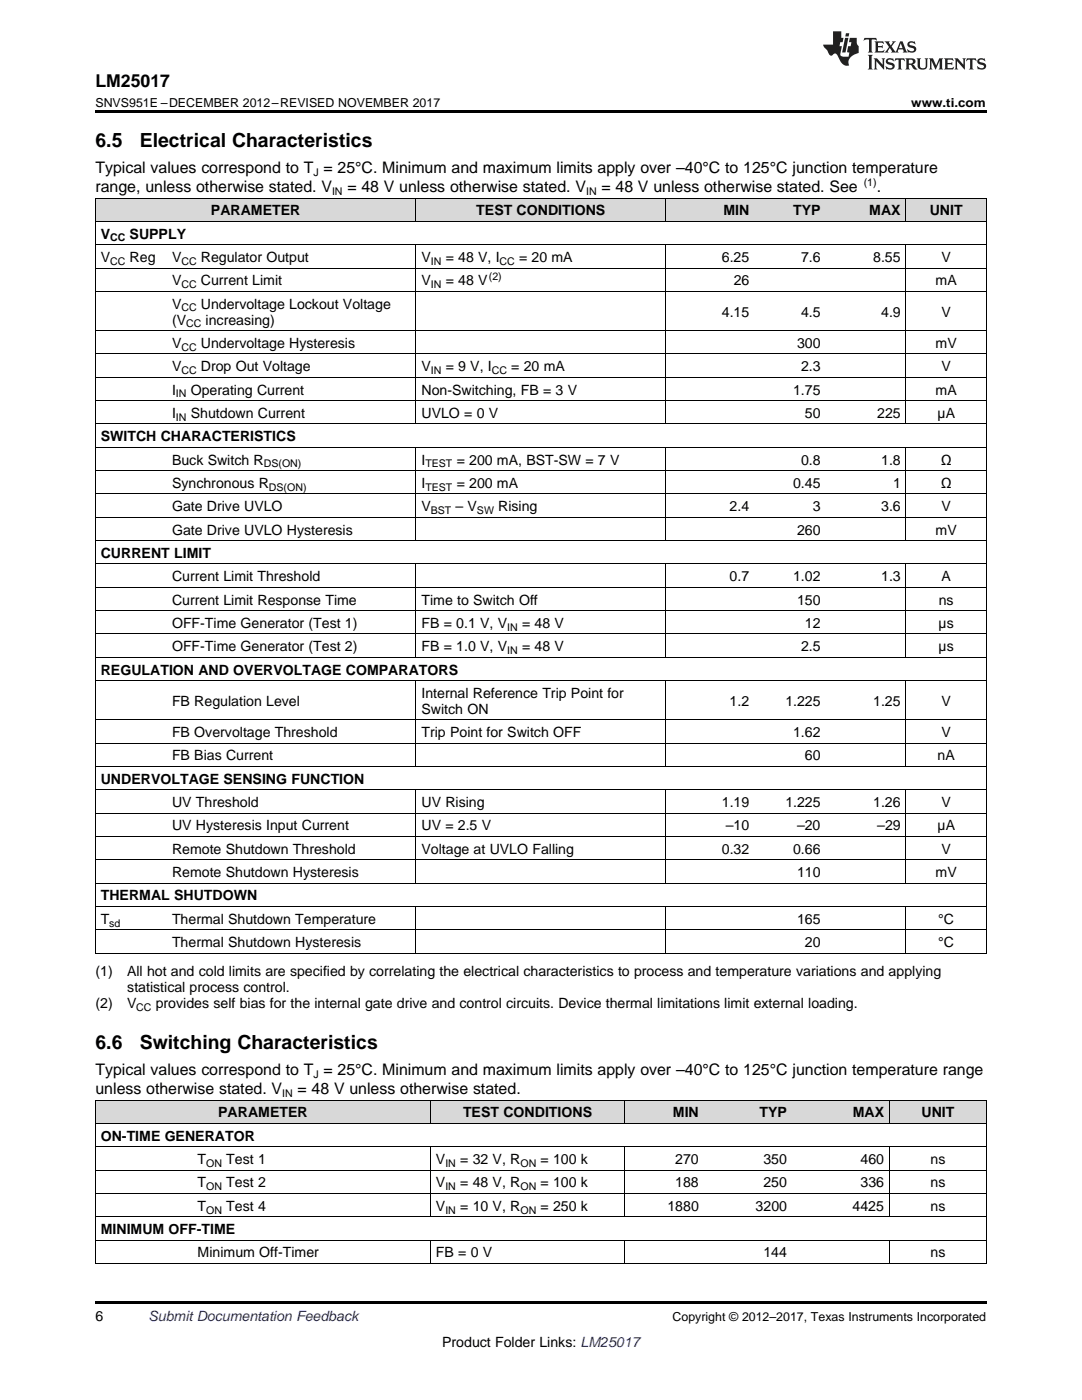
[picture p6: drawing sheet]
<svg xmlns="http://www.w3.org/2000/svg" width="216mm" height="279mm" viewBox="0 0 216 279" stroke-linecap="round" stroke-linejoin="round" font-family="sans-serif">
<defs><g id="words">
<g font-size="3.9">
<text x="19" y="29.3">6.5</text>
<text x="27.9" y="29.3">Electrical Characteristics</text>
<text x="19" y="209.3">6.6</text>
<text x="27.9" y="209.3">Switching Characteristics</text>
</g>
<text font-size="3.5" x="19" y="17.3">LM25017</text>
<g font-size="3.2">
<text x="19" y="34.4">Typical values correspond to T = 25°C. Minimum and maximum limits apply over –40°C to 125°C junction temperature</text>
<text x="19" y="38.3">range, unless otherwise stated. V</text>
<text x="69.3" y="38.3">= 48 V unless otherwise stated. V</text>
<text x="120" y="38.3">= 48 V unless otherwise stated. See</text>
<text x="174.9" y="38.3">.</text>
<text x="19" y="214.5">Typical values correspond to T = 25°C. Minimum and maximum limits apply over –40°C to 125°C junction temperature range</text>
<text x="19" y="218.3">unless otherwise stated. V</text>
<text x="59.4" y="218.3">= 48 V unless otherwise stated.</text>
</g>
<g font-size="2.8">
<text x="20.1" y="47.6">V</text>
<text x="25.9" y="47.6">SUPPLY</text>
<text x="42.1" y="43">PARAMETER</text>
<text x="95" y="43">TEST CONDITIONS</text>
<text x="144.4" y="43">MIN</text>
<text x="158.3" y="43">TYP</text>
<text x="173.5" y="43">MAX</text>
<text x="185.5" y="43">UNIT</text>
<text x="20.1" y="52.3">V</text>
<text x="25.9" y="52.3">Reg</text>
<text x="34.3" y="52.3">V</text>
<text x="40.1" y="52.3">Regulator Output</text>
<text x="84.1" y="52.3">V</text>
<text x="88.9" y="52.3">= 48 V, I</text>
<text x="103.6" y="52.3">= 20 mA</text>
<text x="144" y="52.3">6.25</text>
<text x="159.8" y="52.3">7.6</text>
<text x="174.2" y="52.3">8.55</text>
<text x="187.9" y="52.3">V</text>
<text x="34.3" y="56.9">V</text>
<text x="40.1" y="56.9">Current Limit</text>
<text x="84.1" y="56.9">V</text>
<text x="88.9" y="56.9">= 48 V</text>
<text x="146.4" y="56.9">26</text>
<text x="186.7" y="56.9">mA</text>
<text x="34.3" y="61.6">V</text>
<text x="34.3" y="64.8">(V</text>
<text x="40.1" y="61.6">Undervoltage Lockout Voltage</text>
<text x="41" y="64.8">increasing)</text>
<text x="144" y="63.2">4.15</text>
<text x="159.8" y="63.2">4.5</text>
<text x="175.8" y="63.2">4.9</text>
<text x="187.9" y="63.2">V</text>
<text x="34.3" y="69.4">V</text>
<text x="40.1" y="69.4">Undervoltage Hysteresis</text>
<text x="159" y="69.4">300</text>
<text x="186.7" y="69.4">mV</text>
<text x="34.3" y="74.1">V</text>
<text x="40.1" y="74.1">Drop Out Voltage</text>
<text x="84.1" y="74.1">V</text>
<text x="88.9" y="74.1">= 9 V, I</text>
<text x="102" y="74.1">= 20 mA</text>
<text x="159.8" y="74.1">2.3</text>
<text x="187.9" y="74.1">V</text>
<text x="34.3" y="78.7">I</text>
<text x="34.3" y="83.4">I</text>
<text x="38.1" y="78.7">Operating Current</text>
<text x="38.1" y="83.4">Shutdown Current</text>
<text x="84.1" y="78.7">Non-Switching, FB = 3 V</text>
<text x="84.1" y="83.4">UVLO = 0 V</text>
<text x="158.3" y="78.7">1.75</text>
<text x="160.6" y="83.4">50</text>
<text x="175" y="83.4">225</text>
<text x="186.7" y="78.7">mA</text>
<text x="187.1" y="83.4">µA</text>
<text x="20.1" y="88.1">SWITCH CHARACTERISTICS</text>
<text x="34.3" y="92.7">Buck Switch R</text>
<text x="84.1" y="92.7">I</text>
<text x="91.1" y="92.7">= 200 mA, BST-SW = 7 V</text>
<text x="159.8" y="92.7">0.8</text>
<text x="175.8" y="92.7">1.8</text>
<text x="187.7" y="92.7">Ω</text>
<text x="34.3" y="97.4">Synchronous R</text>
<text x="84.1" y="97.4">I</text>
<text x="91.1" y="97.4">= 200 mA</text>
<text x="158.3" y="97.4">0.45</text>
<text x="178.2" y="97.4">1</text>
<text x="187.7" y="97.4">Ω</text>
<text x="34.3" y="102">Gate Drive UVLO</text>
<text x="34.3" y="106.7">Gate Drive UVLO Hysteresis</text>
<text x="84.1" y="102">V</text>
<text x="90.9" y="102">– V</text>
<text x="99.4" y="102">Rising</text>
<text x="145.6" y="102">2.4</text>
<text x="159" y="106.7">260</text>
<text x="162.2" y="102">3</text>
<text x="175.8" y="102">3.6</text>
<text x="186.7" y="106.7">mV</text>
<text x="187.9" y="102">V</text>
<text x="20.1" y="111.3">CURRENT LIMIT</text>
<text x="34.3" y="116">Current Limit Threshold</text>
<text x="145.6" y="116">0.7</text>
<text x="158.3" y="116">1.02</text>
<text x="175.8" y="116">1.3</text>
<text x="187.9" y="116">A</text>
<text x="34.3" y="120.7">Current Limit Response Time</text>
<text x="34.3" y="125.3">OFF-Time Generator (Test 1)</text>
<text x="84.1" y="120.7">Time to Switch Off</text>
<text x="84.1" y="125.3">FB = 0.1 V, V</text>
<text x="104.2" y="125.3">= 48 V</text>
<text x="159" y="120.7">150</text>
<text x="160.6" y="125.3">12</text>
<text x="187.3" y="125.3">µs</text>
<text x="187.3" y="120.7">ns</text>
<text x="34.3" y="130">OFF-Time Generator (Test 2)</text>
<text x="84.1" y="130">FB = 1.0 V, V</text>
<text x="104.2" y="130">= 48 V</text>
<text x="159.8" y="130">2.5</text>
<text x="187.3" y="130">µs</text>
<text x="20.1" y="134.6">REGULATION AND OVERVOLTAGE COMPARATORS</text>
<text x="34.3" y="140.9">FB Regulation Level</text>
<text x="84.1" y="139.3">Internal Reference Trip Point for</text>
<text x="84.1" y="142.5">Switch ON</text>
<text x="145.6" y="140.9">1.2</text>
<text x="156.7" y="140.9">1.225</text>
<text x="174.2" y="140.9">1.25</text>
<text x="187.9" y="140.9">V</text>
<text x="34.3" y="147.1">FB Overvoltage Threshold</text>
<text x="84.1" y="147.1">Trip Point for Switch OFF</text>
<text x="158.3" y="147.1">1.62</text>
<text x="187.9" y="147.1">V</text>
<text x="34.3" y="151.8">FB Bias Current</text>
<text x="160.6" y="151.8">60</text>
<text x="187.1" y="151.8">nA</text>
<text x="20.1" y="156.4">UNDERVOLTAGE SENSING FUNCTION</text>
<text x="34.3" y="161.1">UV Threshold</text>
<text x="84.1" y="161.1">UV Rising</text>
<text x="144" y="161.1">1.19</text>
<text x="156.7" y="161.1">1.225</text>
<text x="174.2" y="161.1">1.26</text>
<text x="187.9" y="161.1">V</text>
<text x="34.3" y="165.7">UV Hysteresis Input Current</text>
<text x="84.1" y="165.7">UV = 2.5 V</text>
<text x="144.8" y="165.7">–10</text>
<text x="159" y="165.7">–20</text>
<text x="175" y="165.7">–29</text>
<text x="187.1" y="165.7">µA</text>
<text x="34.3" y="170.4">Remote Shutdown Threshold</text>
<text x="84.1" y="170.4">Voltage at UVLO Falling</text>
<text x="144" y="170.4">0.32</text>
<text x="158.3" y="170.4">0.66</text>
<text x="187.9" y="170.4">V</text>
<text x="20.1" y="179.7">THERMAL SHUTDOWN</text>
<text x="34.3" y="175">Remote Shutdown Hysteresis</text>
<text x="159" y="175">110</text>
<text x="186.7" y="175">mV</text>
<text x="20.1" y="184.4">T</text>
<text x="34.3" y="184.4">Thermal Shutdown Temperature</text>
<text x="159" y="184.4">165</text>
<text x="187.2" y="184.4">°C</text>
<text x="34.3" y="189">Thermal Shutdown Hysteresis</text>
<text x="160.6" y="189">20</text>
<text x="187.2" y="189">°C</text>
<text x="19" y="194.9">(1)</text>
<text x="25.4" y="194.9">All hot and cold limits are specified by correlating the electrical characteristics to process and temperature variations and applying</text>
<text x="19" y="201.2">(2)</text>
<text x="25.4" y="201.2">V</text>
<text x="25.4" y="198">statistical process control.</text>
<text x="31.1" y="201.2">provides self bias for the internal gate drive and control circuits. Device thermal limitations limit external loading.</text>
<text x="20.1" y="227.6">ON-TIME GENERATOR</text>
<text x="43.5" y="223">PARAMETER</text>
<text x="92.4" y="223">TEST CONDITIONS</text>
<text x="134.3" y="223">MIN</text>
<text x="151.6" y="223">TYP</text>
<text x="170.1" y="223">MAX</text>
<text x="183.9" y="223">UNIT</text>
<text x="39.4" y="232.3">T</text>
<text x="45.2" y="232.3">Test 1</text>
<text x="87" y="232.3">V</text>
<text x="91.8" y="232.3">= 32 V, R</text>
<text x="107.9" y="232.3">= 100 k</text>
<text x="134.7" y="232.3">270</text>
<text x="152.3" y="232.3">350</text>
<text x="171.7" y="232.3">460</text>
<text x="185.7" y="232.3">ns</text>
<text x="39.4" y="237">T</text>
<text x="45.2" y="237">Test 2</text>
<text x="87" y="237">V</text>
<text x="91.8" y="237">= 48 V, R</text>
<text x="107.9" y="237">= 100 k</text>
<text x="134.7" y="237">188</text>
<text x="152.3" y="237">250</text>
<text x="171.7" y="237">336</text>
<text x="185.7" y="237">ns</text>
<text x="39.4" y="241.6">T</text>
<text x="45.2" y="241.6">Test 4</text>
<text x="87" y="241.6">V</text>
<text x="91.8" y="241.6">= 10 V, R</text>
<text x="107.9" y="241.6">= 250 k</text>
<text x="133.2" y="241.6">1880</text>
<text x="150.8" y="241.6">3200</text>
<text x="170.1" y="241.6">4425</text>
<text x="185.7" y="241.6">ns</text>
<text x="20.1" y="246.3">MINIMUM OFF-TIME</text>
<text x="39.4" y="250.9">Minimum Off-Timer</text>
<text x="87" y="250.9">FB = 0 V</text>
<text x="152.3" y="250.9">144</text>
<text x="185.7" y="250.9">ns</text>
<text x="19" y="263.6">6</text>
<text x="88.2" y="268.9">Product Folder Links: LM25017</text>
</g>
<text font-size="2.8" fill="#0000c8" x="29.6" y="263.6">Submit Documentation Feedback</text>
<g font-size="2.5">
<text x="19" y="21.4">SNVS951E –DECEMBER 2012–REVISED NOVEMBER 2017</text>
<text x="181.8" y="21.4">www.ti.com</text>
<text x="134.2" y="263.6">Copyright © 2012–2017, Texas Instruments Incorporated</text>
</g>
<g font-size="2.1">
<text x="62.5" y="35.1">J</text>
<text x="66.3" y="38.9">IN</text>
<text x="116.9" y="38.9">IN</text>
<text x="172.3" y="37">(1)</text>
<text x="22" y="48.2">CC</text>
<text x="22" y="52.8">CC</text>
<text x="36.2" y="52.8">CC</text>
<text x="86" y="52.8">IN</text>
<text x="99.7" y="52.8">CC</text>
<text x="36.2" y="57.5">CC</text>
<text x="86" y="57.5">IN</text>
<text x="97.5" y="55.8">(2)</text>
<text x="36.2" y="62.2">CC</text>
<text x="37.1" y="65.3">CC</text>
<text x="36.2" y="70">CC</text>
<text x="36.2" y="74.6">CC</text>
<text x="86" y="74.6">IN</text>
<text x="98.1" y="74.6">CC</text>
<text x="35.1" y="79.3">IN</text>
<text x="35.1" y="84">IN</text>
<text x="52.6" y="93.3">DS(ON)</text>
<text x="84.9" y="93.3">TEST</text>
<text x="53.7" y="97.9">DS(ON)</text>
<text x="84.9" y="97.9">TEST</text>
<text x="86" y="102.6">BST</text>
<text x="95.2" y="102.6">SW</text>
<text x="101.2" y="125.9">IN</text>
<text x="101.2" y="130.5">IN</text>
<text x="21.8" y="184.9">sd</text>
<text x="27.2" y="201.8">CC</text>
<text x="62.5" y="215.1">J</text>
<text x="56.3" y="219">IN</text>
<text x="41.1" y="232.9">ON</text>
<text x="88.9" y="232.9">IN</text>
<text x="103.9" y="232.9">ON</text>
<text x="41.1" y="237.5">ON</text>
<text x="88.9" y="237.5">IN</text>
<text x="103.9" y="237.5">ON</text>
<text x="41.1" y="242.2">ON</text>
<text x="88.9" y="242.2">IN</text>
<text x="103.9" y="242.2">ON</text>
</g>
</g></defs>
<g fill="#d8d8d8">
<path d="M19 219.6h19.4v4.7h-19.4z"/>
<path d="M38.4 219.6h47.5v4.7h-47.5z"/>
<path d="M85.9 219.6h38.8v4.7h-38.8z"/>
<path d="M124.7 219.6h15.8v4.7h-15.8z"/>
<path d="M140.5 219.6h17.6v4.7h-17.6z"/>
<path d="M158.1 219.6h19.4v4.7h-19.4z"/>
<path d="M177.5 219.6h19.3v4.7h-19.3z"/>
<path d="M19 39.6h14.3v4.6h-14.3z"/>
<path d="M33.3 39.6h49.7v4.6h-49.7z"/>
<path d="M83 39.6h49.8v4.6h-49.8z"/>
<path d="M132.8 39.6h17.8v4.6h-17.8z"/>
<path d="M150.6 39.6h14.2v4.6h-14.2z"/>
<path d="M164.8 39.6h16v4.6h-16z"/>
<path d="M180.8 39.6h16v4.6h-16z"/>
</g>
<path d="M19 22h177.8v.5h-177.8zM19 190.3h.2zM82.9 190.3h.1zM132.7 190.3h.1zM180.7 190.3h.1zM196.7 190.3h.1zM19 252.2h.2zM85.8 252.2h.1zM124.6 252.2h.1zM177.4 252.2h.1zM196.7 252.2h.1zM19 259.7h177.8v.5h-177.8z" fill="#000"/>
<g fill="none" stroke="#000" stroke-width=".2">
<path d="M19 39.5h177.8M19.1 39.5v150.8M83 39.5v4.7M132.8 39.5v4.7M180.8 39.5v4.7M196.8 39.5v150.8M19 58.2h177.8M19 53.5h177.8M19 48.8h177.8M19 44.2h177.8M83 48.9v35.8M132.8 48.9v35.8"/>
<path d="M180.8 48.9v35.8M19 80h177.8M19 75.3h177.8M19 70.6h177.8M19 66h177.8M19 98.6h177.8M19 93.9h177.8M19 89.3h177.8M19 84.6h177.8M83 89.3v18.6M132.8 89.3v18.6M180.8 89.3v18.6"/>
<path d="M19 117.2h177.8M19 112.6h177.8M19 107.9h177.8M19 103.2h177.8M83 112.6v18.6M132.8 112.6v18.6M180.8 112.6v18.6M19 135.8h177.8M19 131.2h177.8M19 126.5h177.8M19 121.9h177.8M83 135.9v17.1"/>
<path d="M132.8 135.9v17.1M180.8 135.9v17.1M19 157.6h177.8M19 153h177.8M19 148.3h177.8M19 143.7h177.8M83 157.7v18.6M132.8 157.7v18.6M180.8 157.7v18.6M19 176.3h177.8M19 171.6h177.8M19 167h177.8"/>
<path d="M19 162.3h177.8M19 190.2h177.8M19 185.6h177.8M19 180.9h177.8M83 180.9v9.4M132.8 180.9v9.4M180.8 180.9v9.4M19 219.6h177.8M19.1 219.6v32.6M85.9 219.6v4.7M124.6 219.6v4.7M177.4 219.6v4.7"/>
<path d="M196.8 219.6v32.6M19 238.2h177.8M19 233.5h177.8M19 228.9h177.8M19 224.2h177.8M85.9 228.9v14M124.6 228.9v14M177.4 228.9v14M19 252.1h177.8M19 247.5h177.8M19 242.8h177.8M85.9 247.5v4.7"/>
<path d="M124.6 247.5v4.7M177.4 247.5v4.7"/>
</g>
<g fill="#231f20">
<path d="M172.5 7.6l-.1 .5 .4-.2h.6v.1v2.1l-.2 .4h.9l-.2-.4v-2.1l.1-.1h.5l.5 .2-.2-.5zM174.5 8.3l.2 .3v1.5l-.2 .4h1.8l.2-.6a1.04 1.04 0 0 1-1.3 .2v-.7h.6l.3 .2v-.6l-.3 .2h-.6v-.6l.8-.1 .4 .3-.2-.5zM176.5 8.3l.9 1.1-.9 1.1h.8l-.2-.2 .4-.7 .5 .7-.2 .2h1.5l-.2-.2 .2-.4h.9l.1 .4-.2 .2h1l-.3-.3-.7-1.9h-.5l-.9 2-.8-1 .9-1h-.8l.1 .3-.4 .5-.3-.6 .1-.2zM179.7 8.6l.4 1h-.7zM181.3 8.4a.63 .63 0 0 0-.2 .7 .63 .63 0 0 0 .6 .4l.6 .2 .1 .2a.75 .75 0 0 1-.7 .4 .75 .75 0 0 1-.6-.5l.1 .7 .1-.1a1.11 1.11 0 0 0 1.5-.6 1.13 1.13 0 0 0-1.2-.8l-.1-.4a1.04 1.04 0 0 1 1.2 .2l-.2-.5-.2 .1-.4-.2zM173.2 10.9l.2 .4v2.2l-.2 .4h1l-.3-.4v-2.2l.3-.4zM174.3 11.6l.3 .4v1.5l-.3 .4h.8l-.2-.4v-1.3l1.5 1.7v-1.9l.2-.4h-.7l.2 .4v.9l-1.1-1.3zM177 11.8a.62 .62 0 0 0-.2 .7 .62 .62 0 0 0 .6 .4l.6 .1 .1 .3a.76 .76 0 0 1-.7 .3 .76 .76 0 0 1-.7-.4l.2 .7 .1-.1a1.11 1.11 0 0 0 1.5-.6 1.13 1.13 0 0 0-1.2-.8l-.1-.4a1.04 1.04 0 0 1 1.2 .2l-.2-.6-.2 .1-.5-.1zM178.7 11.6l-.2 .6a.61 .61 0 0 1 .8-.3v1.6l-.2 .4h.9l-.2-.4v-1.6a.63 .63 0 0 1 .7 .3l-.1-.6zM180.6 11.6l.3 .4v1.5l-.3 .4h1l-.2-.2-.1-.8 .6 .2a.76 .76 0 0 0 1.2 .7l-1-1a.58 .58 0 0 0 .6-.5 .58 .58 0 0 0-.5-.6zM181.4 11.9h.1a.45 .45 0 0 1 .5 .1 .45 .45 0 0 1 .1 .5l-.8 .2zM182.9 11.6l.2 .2a2.17 2.17 0 0 0 .3 1.9 .99 .99 0 0 0 1.6-.6v-1.1l.2-.4h-.7l.2 .2a1.92 1.92 0 0 1-.2 1.8 .6 .6 0 0 1-.9-.5v-1.1l.2-.4zM185.4 11.6l.2 .4v1.5l-.2 .4h.7l-.2-.4v-1.4l.8 1.8 .8-1.8v1.4l-.2 .4h.9l-.2-.4v-1.5l.2-.4h-.8l-.6 1.5-.6-1.5zM188.4 11.6l.2 .4v1.5l-.2 .4h1.8l.1-.6a1.04 1.04 0 0 1-1.2 .1v-.6h.5l.4 .2v-.6l-.4 .2h-.5v-.7h.8l.3 .3-.1-.6zM190.5 11.6l.2 .4v1.5l-.2 .4h.7l-.2-.4v-1.3l1.5 1.7v-1.9l.2-.4h-.7l.2 .4v.9l-1.1-1.3zM192.9 11.6l-.1 .6a.61 .61 0 0 1 .7-.3l.1 1.6-.3 .4h1l-.3-.4 .1-1.6a.63 .63 0 0 1 .7 .3l-.1-.6zM195.2 11.8a.62 .62 0 0 0-.2 .7 .62 .62 0 0 0 .6 .4l.6 .1 .1 .3a.76 .76 0 0 1-.7 .3 .76 .76 0 0 1-.6-.4l.1 .7 .1-.1a1.11 1.11 0 0 0 1.6-.6 1.13 1.13 0 0 0-1.3-.8l-.1-.4a1.04 1.04 0 0 1 1.2 .2l-.1-.6-.2 .1-.5-.1z"/>
<path d="M166.2 6.3v2.6h-1.9v.4l.8 .9a.91 .91 0 0 0 1 .8 .56 .56 0 0 1 .5-.3 .56 .56 0 0 1 .5 .3l.4 .8a1.53 1.53 0 0 0 1.9 1.2 1.54 1.54 0 0 1 1-2.1l.9-.3v-1.4a1.52 1.52 0 0 1-.4-1.6h-1.3l-.2 .8h.5l-.2 .8h-.5l-.1 1v.2l.4 .1-.2 .8a1.93 1.93 0 0 1-1.6-.3l.3-1.8h-.5l.2-.8h.4l.2-.8h-.4v-1.3zM168.6 7.6l-.6 2.9h.7l.6-2.9zM168.8 6.6l-.1 .7h.6l.2-.7z"/>
</g>
<use href="#words"/>
</svg>
